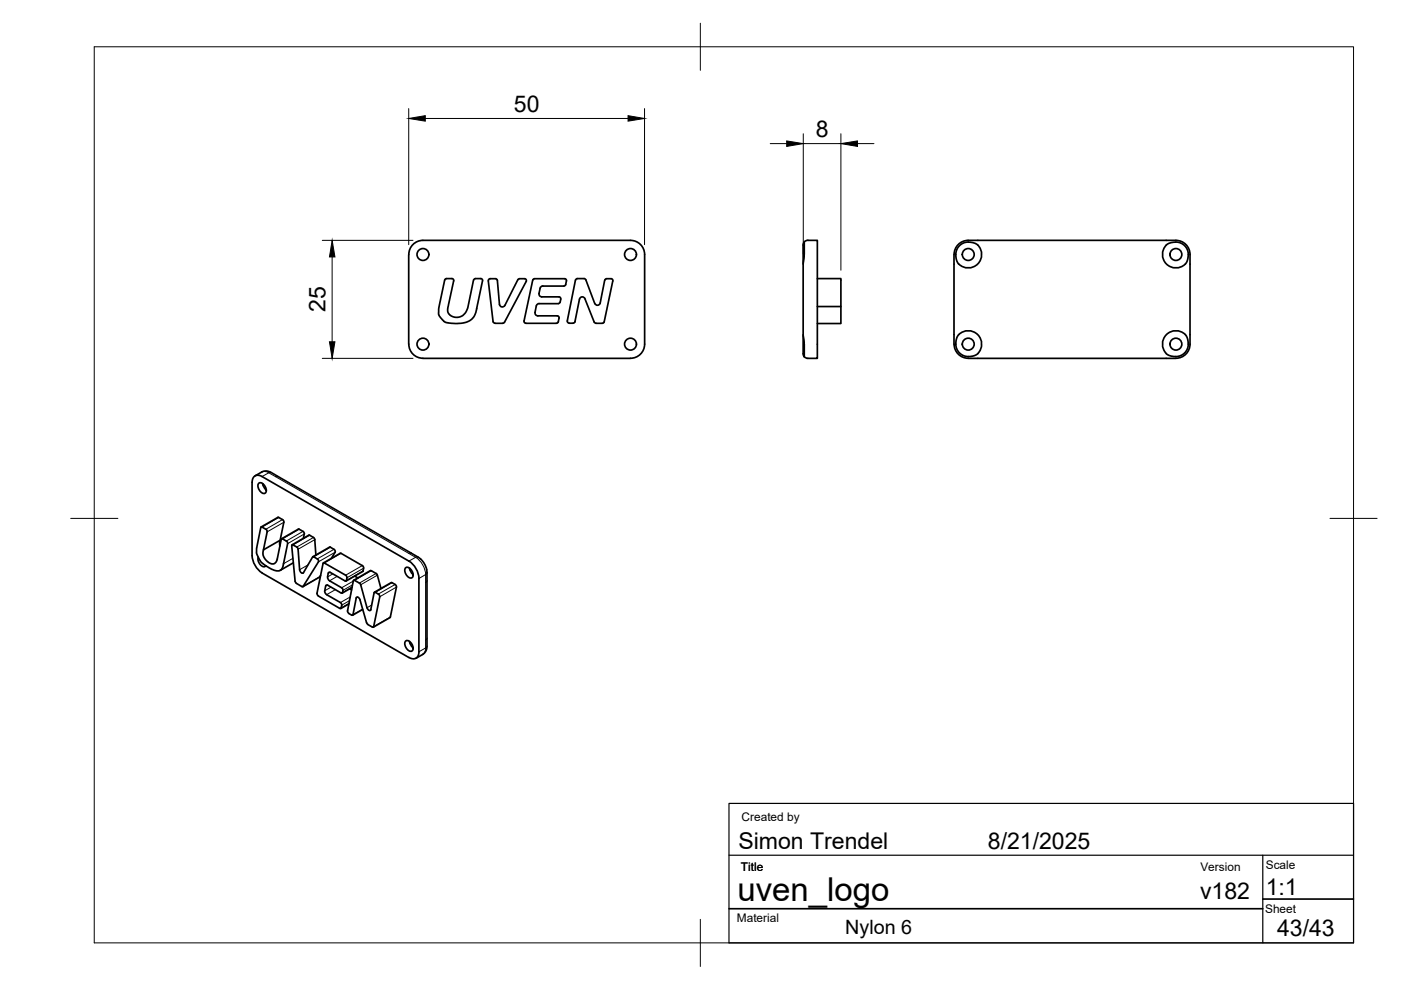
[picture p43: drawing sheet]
<svg xmlns="http://www.w3.org/2000/svg" width="297mm" height="210mm" viewBox="0 0 297 210" stroke-linecap="round" stroke-linejoin="round" font-family="sans-serif">
<defs><g id="words">
<text font-size="7" x="156.4" y="191.1">uven_logo</text>
<g font-size="4.9">
<text x="109" y="23.7">50</text>
<text x="173" y="29">8</text>
<text x="69" y="66.2" transform="rotate(-90 69 66.2)">25</text>
<text x="156.5" y="180">Simon Trendel</text>
<text x="209.4" y="180">8/21/2025</text>
<text x="254.4" y="190.6">v182</text>
<text x="268.4" y="189.7">1:1</text>
<text x="270.8" y="198.4">43/43</text>
</g>
<text font-size="4.2" x="179.2" y="198">Nylon 6</text>
<g font-size="2.5">
<text x="157.2" y="174.2">Created by</text>
<text x="157.1" y="184.6">Title</text>
<text x="254.5" y="184.6">Version</text>
<text x="268.4" y="184.3">Scale</text>
<text x="156.2" y="195.5">Material</text>
<text x="268.2" y="193.5">Sheet</text>
</g>
</g></defs>
<!-- layer: Visible -->
<g fill="none" stroke="#000" stroke-width=".36">
<path d="M87.8 51.6l1.2-.6h.7h44a2.99 2.99 0 0 1 3 3v19a3 3 0 0 1-3 3h-44a2.99 2.99 0 0 1-3-3v-19a2.99 2.99 0 0 1 1.1-2.4zM95.8 59.1h-1.1l-.4 .3-1.3 5.9v1l.1 .6 1.1 1.3 1.5 .4h2l1.1-.3 .9-.4 .8-.7 .4-1.2 1.4-6.4M95.8 59.1l.3 .1 .1 .3M100.4 59.4l-1.3 6-.4 .8-.5 .6-1.1 .5-.8-.1-.6-.2-.5-.4-.3-.7 1.3-6.3M100.4 59.4l.4-.3h1.1l.3 .1 .1 .3M103.5 59.5l1 8.7M103.5 59.5l.1-.3 .3-.1h1.2l.3 .2 .5 5.3M109.8 59.3l-2.8 5.4a.6 .6 0 0 1-.6 .4 .6 .6 0 0 1-.5-.6M109.8 59.3l.4-.2h1a.39 .39 0 0 1 .4 .6l-4.7 8.7-2 .2-.3-.4M122.4 59.1l1.7 .1 2 5.1a.6 .6 0 0 0 .6 .4 .6 .6 0 0 0 .6-.5l.9-4.8 .4-.3M122.4 59.1l-.4 .3-1.7 8.7M128.6 59.1h1.1l.2 .3-1.8 8.8-.4 .4-1.3-.1-.4-.2"/>
<path d="M170.3 56v-4.2l.2-.5v3.1l-.2 1.4v15.3l.2 1.4v3.1M171.3 51h2v25h-2M171.3 50.9l-.8 .4M173.3 59.1h5v5.9h-5M205.3 51.3l.9 .1 .8 .3a2.83 2.83 0 0 1 .4 4.2 2.83 2.83 0 0 1-4.1 .1M205.3 51.3a2.85 2.85 0 0 0-2.6 3.6l.6 1.1M249.3 51.3l-1 .1-.7 .3a2.84 2.84 0 0 0-.4 4.2 2.84 2.84 0 0 0 4.1 .1M249.3 51h-44a3 3 0 0 0-3 3v19a2.99 2.99 0 0 0 3 3h44M249.3 51.3a2.85 2.85 0 0 1 2.5 3.6l-.5 1.1M249.3 51a2.99 2.99 0 0 1 3 3v19a2.99 2.99 0 0 1-3 3M114.3 64.4h4.1M114.3 64.4h-.3l-.3 .4-.3 1.6 .3 .5 4.4 .1 .3 .1 .1 .3"/>
<path d="M114.5 61.1l-.2 1.3 .4 .5h3.8M118.5 62.9l.3 .2 .1 .3M118.9 63.4l-.2 .8-.3 .2M119.5 60.7l-4.4-.1-.3 .1-.3 .4M119.6 60.6l.3-.3 .2-.9-.2-.3h-6.6l-.3 .1-1.9 9 .4 .4 6.5-.1 .3-.1 .2-.9M120.3 68l.1 .4 .3 .1 1.1-.1 1.1-4.9a.61 .61 0 0 1 .5-.6 .61 .61 0 0 1 .6 .4l2 5M170.3 70.9v4.2l.2 .5M170.5 75.6l.8 .4M178.3 65v3.6h-5M207.3 75a2.83 2.83 0 0 0-.2-4.3 2.83 2.83 0 0 0-4.2 .8l-.2 .8a2.79 2.79 0 0 0 2.8 3.3l1.2-.2 .6-.4M247.3 75l1 .5 1 .1M247.3 75a2.82 2.82 0 0 1 .2-4.3 2.82 2.82 0 0 1 4.2 .8l.2 .8a2.82 2.82 0 0 1-2.6 3.3"/>
<path d="M53.4 102.3v15.5M53.5 117.8a4.7 4.7 0 0 0 2.1 3.7M53.5 102.3a1.29 1.29 0 0 1 .6-1.4 1.29 1.29 0 0 1 1.5 .1l31.1 18M54.1 100.9l1.8-1h.8l.8 .3 31.7 18.3M54.8 118.1a1.59 1.59 0 0 0 1.4 2l.2-.2M54.9 102.4a1.45 1.45 0 0 1 1.3 2.2 1.45 1.45 0 0 1-1.3-2.2zM55.7 102.5l.2 .8 .6 .6M56.4 112.2l-.8-.5-.3 .1-.9 4.4v1l.9 1.9 1.2 1 1.1 .6 1.1 .3h.6l.4-.3 .3-.7 1-4.7M56.4 112.2l.2 .5M56.6 112.8l-.7 3.8M58.9 109.7l-3.5 2M58.9 109.7l1 .5"/>
<path d="M59.9 110.2l.3 .5-.8 3.8M61 115.2l-.3-.5-1-.5-1.2 4.9-.5 .5-.5-.1-.6-.3-.7-.7-.4-.7 .1-1.2 3.5-2.1v1.3M61.9 115.5l3.8-2 1 .7 .3 3.5M62.2 119.3l-2.8 1.6M63.2 116.5l.3 4.3M63.2 116.4l-.3-.4-1-.5 .7 7.7M64.3 114.1l.2-1.2-1.2-.7-3.6 2M66.3 118.1l-2 3.3h-.4l-.4-.6M66.3 118l3.7-2 .8 .5 .3 .4-.8 1.5M66.5 118.1l.9 .5 .1 .5-3.2 5.2-.3 .1-1.2-.7M66.5 118.1h-.2M68.5 119.5l-1.3 6.3"/>
<path d="M68.8 119.4l4.5 2.6M68.8 119.4l-.3 .1M72.3 117.3l4.5 2.6 .3 .6M72.3 117.3h-.2l-3.5 2.1M86.7 119a4.6 4.6 0 0 1 2.1 3.7v15.5a1.29 1.29 0 0 1-.6 1.3 1.29 1.29 0 0 1-1.5-.1l-31.1-17.9M89.2 118.5l.7 .8 .6 1.4M62.6 123.2l.3 .5M67.2 125.8l.3 .5M67.5 126.4l4.6 2.6M68 122l-.3 .3-3.5 2.1M69.5 122.3l.3 .7 2.6 1.6 .3 .6M72.3 128.9l-.2 .1"/>
<path d="M72.7 125.2l-.1 .4-.3 .1-3-1.7-.3 .2-.2 1 .1 .5 .4 .4 3 1.8 .2 .4-.2 .6M73.3 122l.3 .4-.2 .8-3.6-1.9-.2 .2-.2 .8M73.7 129.5l.3 .6M74 130.1l.6 .3M74 128l-1.7 1M74.1 124.8l.4 .3M74.6 130.4l.3-.1 .7-3.7a.55 .55 0 0 1 .7 .6l1.4 4.9M74.6 124.6l-2.1 1.2M74.9 123.1l-1.2 6.4M75.2 123.1l1 .5M75.2 123l-.3 .1M75.2 122.1l.7 .4"/>
<path d="M76.2 123.6l.3 .4 1.4 5.1a.47 .47 0 0 0 .7 .3v-.2M76.9 121.2l-3.5 2M76.9 129.2l-2.1 1.2M77 121l-.1 .1M77.1 120.5l-.1 .5M77.7 132l.3 .4 1 .6 .2-.1M78.5 121l-3.5 2M78.5 121l1.4 .8 .9 3M79.3 125.7l-.7 3.6M79.6 125.6l.6 .4M79.6 125.6l-.3 .1M80.2 126l.3 .5-1.3 6.4"/>
<path d="M82.7 131l-3.6 2M82.9 123.5l-3.5 2.1M82.9 123.5l.9 .4 .3 .6-1.4 6.4M86.1 120.3a1.45 1.45 0 0 1 1.2 2.2 1.45 1.45 0 0 1-1.2-2.2zM86.1 135.9a1.45 1.45 0 0 1 1.2 2.1 1.45 1.45 0 0 1-1.2-2.1zM86.8 120.5l.3 .7 .5 .6M86.8 136l.3 .7 .5 .6M90.4 120.7l.1 16.6-.2 .7-.4 .6-1.7 1"/>
<circle cx="89.7" cy="54" r="1.26"/>
<circle cx="133.7" cy="54" r="1.26"/>
<circle cx="205.3" cy="54" r="1.26"/>
<circle cx="249.3" cy="54" r="1.26"/>
<circle cx="89.7" cy="73" r="1.26"/>
<circle cx="133.7" cy="73" r="1.26"/>
<circle cx="205.3" cy="73" r="1.26"/>
<circle cx="249.3" cy="73" r="1.26"/>
</g>
<!-- layer: Visible Narrow -->
<g fill="none" stroke="#000" stroke-width=".21">
<path d="M55.5 100.1a1.49 1.49 0 0 1 1.5 .1M57 100.2l1.4 .9M57 100.2l-1.4 .8M57.5 100.2h-.5M58.4 101.1l29.7 17.1-1.4 .8M58.9 101l-.5 .1M59.1 109.7l-3.5 2.1M59.9 110.2l-3.5 2M60.2 110.7l-3.6 2.1M62.1 118.4l-2 1.1M63.4 112.2l-3.5 2.1M64.2 112.7l-3.5 2"/>
<path d="M64.5 113.2l-3.5 2.1M65.3 119.8l-1.8 1M65.7 113.5l-3.6 2M66.5 114l-3.6 2M66.7 114.4l-3.5 2.1M70.1 116l-3.6 2.1M70.8 116.5l-3.5 2M71.1 117.1l-3.6 2M72.3 117.3l-3.5 2.1M76.8 119.9l-3.5 2.1M87.2 117.3h-.5M88.6 118.1h-.5a4.8 4.8 0 0 1 2.1 3.7"/>
<path d="M67.8 122.3l-3.5 2M69.4 124.1l-.4 .1M69.9 121.3l-.3 .2M70.2 124.5l-1.3 .8M70.6 121.7l-1.2 .6M71.1 125l-1.8 1.1M71.5 122.2l-1.6 .9M74 127.9l-1.7 1M74.1 127.4l-1.6 .9M74.3 126.6l-2.1 1.2M74.7 124.5l-2.1 1.1M74.7 124l-2 1.2"/>
<path d="M74.9 123.2l-2.5 1.4M75.8 126.6l-.3 .2M76.9 129.2l-2.1 1.1M77 121l-3.6 2.1M77.1 120.5l-3.5 2M78.7 121l-3.5 2.1M78.8 128.3l-1 .6M79.7 121.6l-3.5 2M80 122l-3.5 2M82.8 130.8l-3.6 2.1M83.1 123.5l-3.5 2.1M83.8 123.9l-3.6 2.1"/>
<path d="M84.1 124.5l-3.6 2M88.8 122.7l1.4-.9v15.6l-1.4 .8M90.6 123.1l-.3 .4M90.6 135.3l-.3 .4M90.6 137l-.3 .4a1.55 1.55 0 0 1-.7 1.3M90.6 121.4l-.3 .4"/>
</g>
<!-- layer: BORDER -->
<path d="M20 9.9h267v190h-267zM148.5 4.9v10M15 109.9h10M282 109.9h10M148.5 194.9v10" fill="none" stroke="#000" stroke-width=".21"/>
<!-- layer: TITLEBLOCK -->
<path d="M154.6 170.3h132.4v29.6h-132.4zM154.6 181.3h132.4M267.7 181.3v18.6" fill="none" stroke="#000" stroke-width=".25"/>
<path d="M154.6 192.7h113.1M267.7 190.6h19.3" fill="none" stroke="#000" stroke-width=".36"/>
<!-- layer: FD_Dimensions -->
<path d="M86.7 23v28.9M90.2 25.1h43M136.7 23v28.9M163.3 30.5h3.5M170.3 28.4v25.5M170.3 30.5h8M178.3 28.4v28.9M181.8 30.5h3.5M68.3 51h19.3M70.4 54.5v18M68.3 76h19.3" fill="none" stroke="#000" stroke-width=".21"/>
<path d="M86.7 25.1l3.5-.6v1.2zM133.2 24.5l3.5 .6-3.5 .6zM166.8 29.9l3.5 .6-3.5 .5zM178.3 30.5l3.5-.6v1.1zM70.4 51l.6 3.5h-1.2zM69.8 72.5h1.2l-.6 3.5z" fill="#000" stroke="#000" stroke-width=".21"/>
<use href="#words"/>
</svg>
